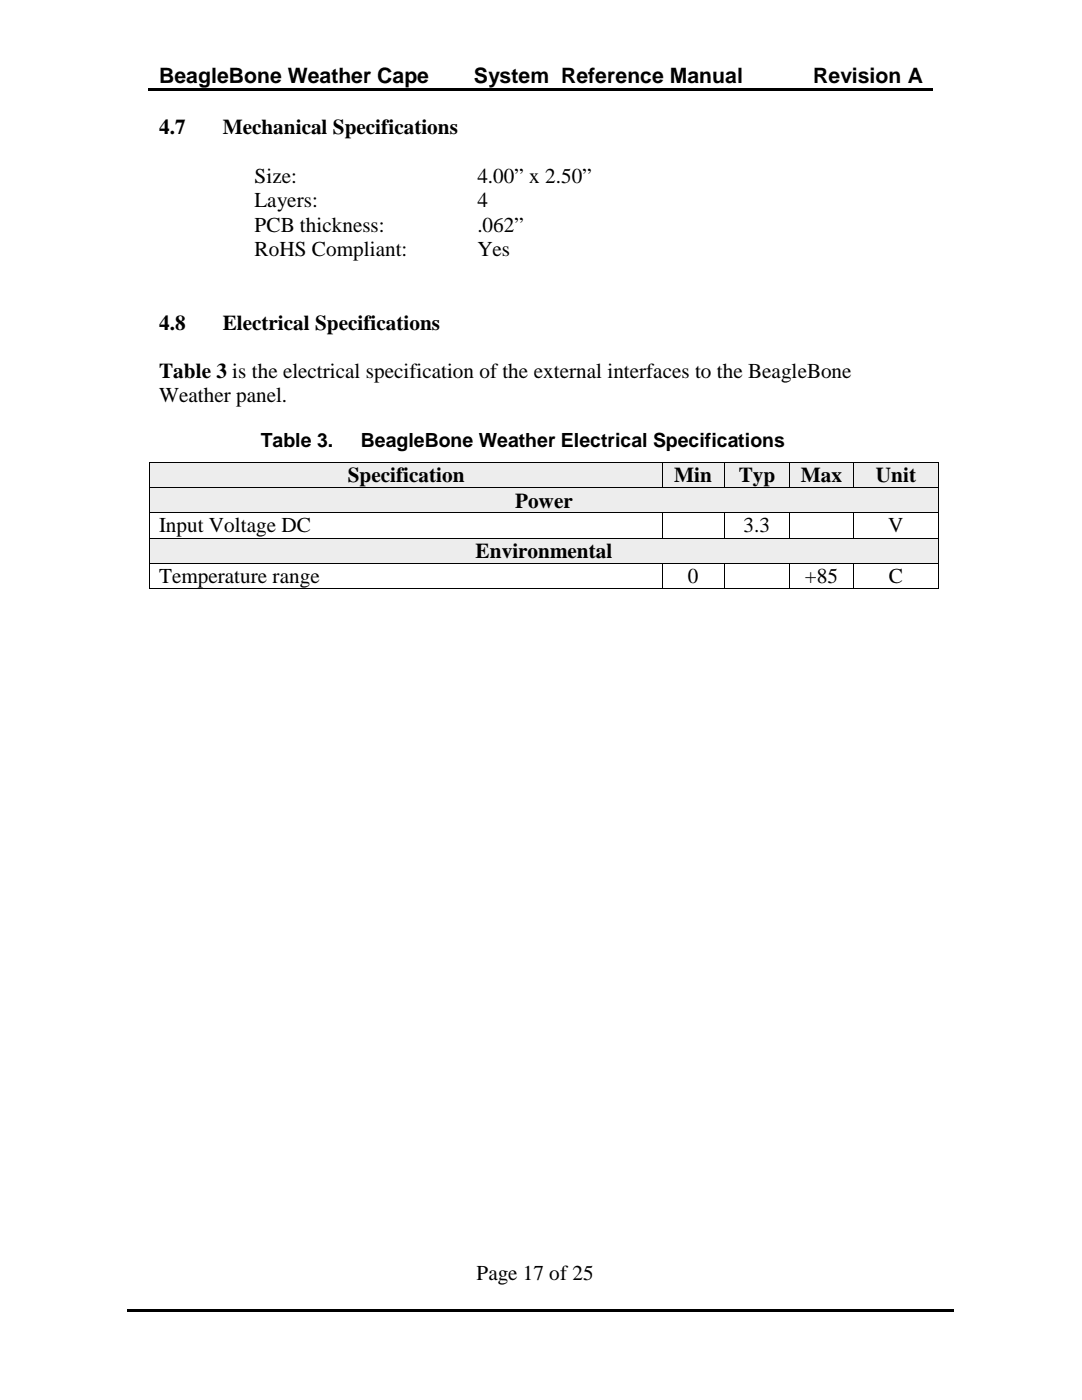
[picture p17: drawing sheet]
<svg xmlns="http://www.w3.org/2000/svg" width="216mm" height="279mm" viewBox="0 0 216 279" stroke-linecap="round" stroke-linejoin="round" font-family="sans-serif">
<defs><g id="words">
<g font-size="4.2">
<text x="31.7" y="16.6">BeagleBone Weather Cape</text>
<text x="94.6" y="16.6">System Reference Manual</text>
<text x="162.3" y="16.6">Revision A</text>
<text x="31.8" y="26.8">4.7</text>
<text x="44.5" y="26.8">Mechanical Specifications</text>
<text x="50.8" y="36.5">Size:</text>
<text x="50.8" y="41.4">Layers:</text>
<text x="95.2" y="41.4">4</text>
<text x="95.2" y="36.5">4.00” x 2.50”</text>
<text x="50.8" y="46.2">PCB thickness:</text>
<text x="95.2" y="46.2">.062”</text>
<text x="50.8" y="51.1">RoHS Compliant:</text>
<text x="95.2" y="51.1">Yes</text>
<text x="31.8" y="65.8">4.8</text>
<text x="44.5" y="65.8">Electrical Specifications</text>
<text x="31.8" y="75.4">Table 3 is the electrical specification of the external interfaces to the BeagleBone</text>
<text x="31.8" y="80.3">Weather panel.</text>
<text x="69.4" y="96.3">Specification</text>
<text x="102.8" y="101.3">Power</text>
<text x="134.5" y="96.3">Min</text>
<text x="147.4" y="96.3">Typ</text>
<text x="159.8" y="96.3">Max</text>
<text x="174.8" y="96.3">Unit</text>
<text x="31.7" y="106.3">Input Voltage DC</text>
<text x="148.4" y="106.3">3.3</text>
<text x="177.2" y="106.3">V</text>
<text x="94.9" y="111.4">Environmental</text>
<text x="31.7" y="116.3">Temperature range</text>
<text x="137.2" y="116.3">0</text>
<text x="160.6" y="116.3">+85</text>
<text x="177.4" y="116.3">C</text>
<text x="95.1" y="255.4">Page 17 of 25</text>
</g>
<g font-size="3.9">
<text x="52.1" y="89.1">Table 3.</text>
<text x="72" y="89.1">BeagleBone Weather Electrical Specifications</text>
</g>
</g></defs>
<path d="M29.6 17.6h60.9v.5h-60.9zM90.3 17.6h.5v.5h-.5zM90.8 17.6h61.6v.5h-61.6zM152.1 17.6h.6v.5h-.6zM152.7 17.6h33.4v.5h-33.4zM25.3 261.3h64.4v.5h-64.4zM89.5 261.3h.5v.5h-.5zM90 261.3h33.8v.5h-33.8zM123.6 261.3h.5v.5h-.5zM124.1 261.3h66.2v.5h-66.2z" fill="#000"/>
<g fill="#eaf1dd">
<path d="M29.9 92.4h102.2v4.8h-102.2z"/>
<path d="M31.7 92.4h98.6v4.8h-98.6z"/>
<path d="M132.3 92.4h12.1v4.8h-12.1z"/>
<path d="M134.1 92.4h8.5v4.8h-8.5z"/>
<path d="M144.6 92.4h12.9v4.8h-12.9z"/>
<path d="M146.4 92.4h9.3v4.8h-9.3z"/>
<path d="M157.7 92.4h12.5v4.8h-12.5z"/>
<path d="M159.5 92.4h8.9v4.8h-8.9z"/>
<path d="M170.4 92.4h16.8v4.8h-16.8z"/>
<path d="M172.2 92.4h13.2v4.8h-13.2z"/>
</g>
<path d="M29.8 92.2h.1v.1h-.1zM132.1 92.2h.2v.1h-.2zM144.4 92.2h.2v.1h-.2zM157.5 92.2h.2v.1h-.2zM170.2 92.2h.2v.1h-.2zM187.2 92.2h.2v.1h-.2z" fill="#000"/>
<path d="M29.8 92.3v4.9M29.9 92.2h102.2M132.2 92.3v4.9M132.3 92.2h12.1M144.5 92.3v4.9M144.6 92.2h12.9M157.6 92.3v4.9M157.7 92.2h12.5M170.3 92.3v4.9M170.4 92.2h16.8M187.3 92.3v4.9" fill="none" stroke="#000" stroke-width=".2"/>
<g fill="#eaf1dd">
<path d="M29.9 97.4h157.3v4.9h-157.3z"/>
<path d="M31.7 97.4h153.7v4.9h-153.7z"/>
</g>
<path d="M29.8 97.2h.1v.2h-.1zM132.1 97.2h.2v.2h-.2zM144.4 97.2h.2v.2h-.2zM157.5 97.2h.2v.2h-.2zM170.2 97.2h.2v.2h-.2zM187.2 97.2h.2v.2h-.2zM29.8 102.3h.1v.1h-.1zM132.1 102.3h.2v.1h-.2zM144.4 102.3h.2v.1h-.2zM157.5 102.3h.2v.1h-.2zM170.2 102.3h.2v.1h-.2zM187.2 102.3h.2v.1h-.2z" fill="#000"/>
<g fill="none" stroke="#000" stroke-width=".2">
<path d="M29.8 97.4v4.9M29.9 97.3h102.2M132.3 97.3h12.1M144.6 97.3h12.9M157.7 97.3h12.5M170.4 97.3h16.8M187.3 97.4v4.9M29.8 102.4v4.9M29.9 102.4h102.2M132.2 102.4v4.9M132.3 102.4h12.1M144.5 102.4v4.9"/>
<path d="M144.6 102.4h12.9M157.6 102.4v4.9M157.7 102.4h12.5M170.3 102.4v4.9M170.4 102.4h16.8M187.3 102.4v4.9"/>
</g>
<g fill="#eaf1dd">
<path d="M29.9 107.5h157.3v4.9h-157.3z"/>
<path d="M31.7 107.5h153.7v4.9h-153.7z"/>
</g>
<g fill="#000">
<path d="M29.8 107.3h.1v.2h-.1zM29.8 112.4h.1v.1h-.1zM29.8 117.4h.1v.2h-.1zM132.1 107.3h.2v.2h-.2zM132.1 112.4h.2v.1h-.2zM132.1 117.4h.2v.2h-.2zM144.4 107.3h.2v.2h-.2zM144.4 112.4h.2v.1h-.2zM144.4 117.4h.2v.2h-.2zM157.5 107.3h.2v.2h-.2zM157.5 112.4h.2v.1h-.2zM157.5 117.4h.2v.2h-.2z"/>
<path d="M170.2 107.3h.2v.2h-.2zM170.2 112.4h.2v.1h-.2zM170.2 117.4h.2v.2h-.2zM187.2 107.3h.2v.2h-.2zM187.2 112.4h.2v.1h-.2zM187.2 117.4h.2v.2h-.2z"/>
</g>
<g fill="none" stroke="#000" stroke-width=".2">
<path d="M29.8 107.5v4.9M29.8 112.5v4.9M29.9 107.4h102.2M29.9 112.4h102.2M29.9 117.5h102.2M132.2 112.5v4.9M132.3 107.4h12.1M132.3 112.4h12.1M132.3 117.5h12.1M144.5 112.5v4.9M144.6 107.4h12.9M144.6 112.4h12.9"/>
<path d="M144.6 117.5h12.9M157.6 112.5v4.9M157.7 107.4h12.5M157.7 112.4h12.5M157.7 117.5h12.5M170.3 112.5v4.9M170.4 107.4h16.8M170.4 112.4h16.8M170.4 117.5h16.8M187.3 107.5v4.9M187.3 112.5v4.9"/>
</g>
<use href="#words"/>
</svg>
